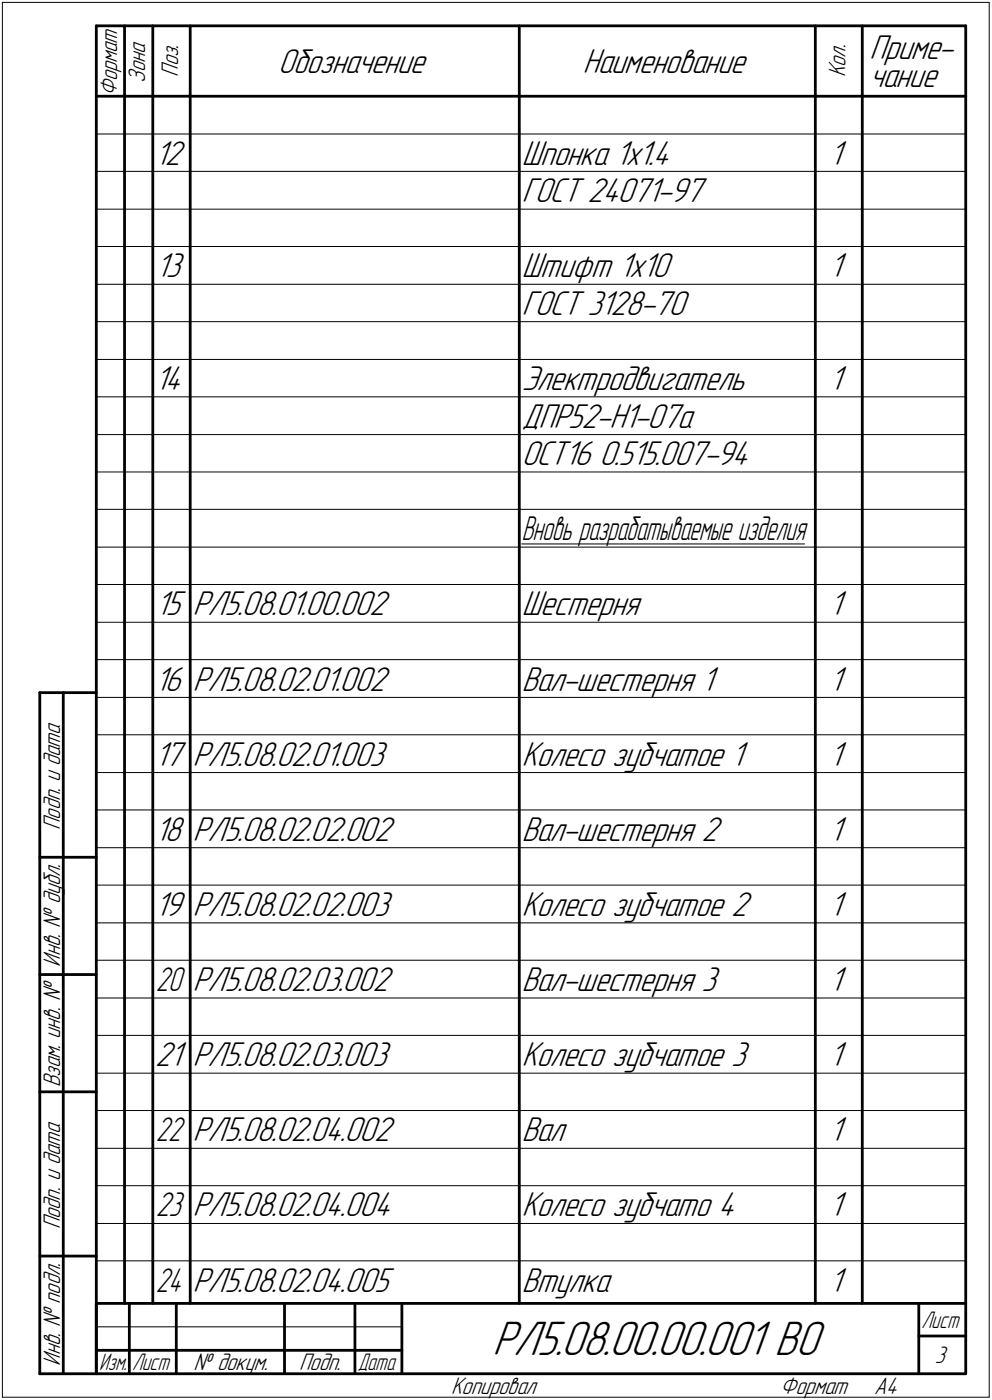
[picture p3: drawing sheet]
<svg xmlns="http://www.w3.org/2000/svg" width="211mm" height="298mm" viewBox="0 0 211 298" stroke-linecap="round" stroke-linejoin="round" font-family="sans-serif">
<defs><g id="words">
<text font-size="10.9" x="104.8" y="288.5">РЛ5.08.00.00.001 ВО</text>
<g font-size="7.8">
<text x="59.2" y="15.5">Обозначение</text>
<text x="124" y="15.5">Наименование</text>
<text x="185" y="12.6">Приме-</text>
<text x="185" y="18.5">чание</text>
<text x="33" y="35">12</text>
<text x="111" y="35">Шпонка 1x1.4</text>
<text x="176.5" y="35">1</text>
<text x="111" y="43">ГОСТ 24071-97</text>
<text x="33.1" y="59">13</text>
<text x="111" y="59">Штифт 1х10</text>
<text x="176.5" y="59">1</text>
<text x="111" y="67">ГОСТ 3128-70</text>
<text x="33" y="83">14</text>
<text x="111" y="83">Электродвигатель</text>
<text x="176.5" y="83">1</text>
<text x="111" y="91">ДПР52-Н1-07а</text>
<text x="111" y="99">ОСТ16</text>
<text x="127.5" y="99">0.515.007-94</text>
<text x="33.1" y="131">15</text>
<text x="41" y="131">РЛ5.08.01.00.002</text>
<text x="111" y="131">Шестерня</text>
<text x="176.5" y="131">1</text>
<text x="33" y="147">16</text>
<text x="41" y="147">РЛ5.08.02.01.002</text>
<text x="111" y="147">Вал-шестерня 1</text>
<text x="176.5" y="147">1</text>
<text x="33" y="163">17</text>
<text x="41" y="163">РЛ5.08.02.01.003</text>
<text x="111" y="163">Колесо зубчатое 1</text>
<text x="176.5" y="163">1</text>
<text x="33" y="179">18</text>
<text x="41" y="179">РЛ5.08.02.02.002</text>
<text x="111" y="179">Вал-шестерня 2</text>
<text x="176.5" y="179">1</text>
<text x="33" y="195">19</text>
<text x="41" y="195">РЛ5.08.02.02.003</text>
<text x="111" y="195">Колесо зубчатое 2</text>
<text x="176.5" y="195">1</text>
<text x="41" y="211">РЛ5.08.02.03.002</text>
<text x="111" y="211">Вал-шестерня 3</text>
<text x="176.5" y="211">1</text>
<text x="33" y="227">21</text>
<text x="41" y="227">РЛ5.08.02.03.003</text>
<text x="111" y="227">Колесо зубчатое 3</text>
<text x="176.5" y="227">1</text>
<text x="41" y="243">РЛ5.08.02.04.002</text>
<text x="111" y="243">Вал</text>
<text x="176.5" y="243">1</text>
<text x="41" y="259">РЛ5.08.02.04.004</text>
<text x="111" y="259">Колесо зубчато 4</text>
<text x="176.5" y="259">1</text>
<text x="41" y="275">РЛ5.08.02.04.005</text>
<text x="111" y="275">Втулка</text>
<text x="176.5" y="275">1</text>
</g>
<text font-size="7.7" x="33.1" y="259">23</text>
<g font-size="7.6">
<text x="111" y="115">Вновь разрабатываемые изделия</text>
<text x="33.2" y="211">20</text>
<text x="33.2" y="243">22</text>
<text x="33.2" y="275">24</text>
</g>
<g font-size="5.4">
<text x="30.9" y="17.7" transform="rotate(-90 30.9 17.7)">Зона</text>
<text x="37.9" y="16.4" transform="rotate(-90 37.9 16.4)">Поз.</text>
<text x="179.9" y="16.4" transform="rotate(-90 179.9 16.4)">Кол.</text>
<text x="24.9" y="20.5" transform="rotate(-90 24.9 20.5)">Формат</text>
<text x="12.8" y="176.7" transform="rotate(-90 12.8 176.7)">Подп. и дата</text>
<text x="12.8" y="205.8" transform="rotate(-90 12.8 205.8)">Инв. № дубл.</text>
<text x="12.8" y="231.6" transform="rotate(-90 12.8 231.6)">Взам. инв. №</text>
<text x="12.8" y="261.7" transform="rotate(-90 12.8 261.7)">Подп. и дата</text>
<text x="12.8" y="290.8" transform="rotate(-90 12.8 290.8)">Инв. № подл.</text>
<text x="41.2" y="291.8">№ докум.</text>
<text x="63.6" y="291.8">Подп.</text>
<text x="198.9" y="290.3">3</text>
<text x="96" y="296.8">Копировал</text>
<text x="166" y="296.8">Формат</text>
<text x="186" y="296.8">A4</text>
</g>
<g font-size="5.3">
<text x="196.1" y="282.8">Лист</text>
<text x="21.1" y="291.8">Изм.</text>
<text x="28.1" y="291.8">Лист</text>
<text x="76.1" y="291.8">Дата</text>
</g>
</g></defs>
<g fill="none" stroke="#000" stroke-width=".21">
<path d="M.5 .5v297zM.5 .5h210zM210.5 .5v297zM20.5 28.5h185zM20.5 36.5h185zM20.5 44.5h185zM20.5 52.5h185zM20.5 60.5h185zM20.5 68.5h185zM20.5 76.5h185zM20.5 84.5h185zM20.5 92.5h185z"/>
<path d="M20.5 100.5h185zM20.5 108.5h185zM20.5 116.5h185zM111 115.8h60.2zM20.5 124.5h185zM20.5 132.5h185zM20.5 140.5h185zM20.5 148.5h185zM20.5 156.5h185zM20.5 164.5h185zM20.5 172.5h185zM20.5 180.5h185z"/>
<path d="M20.5 188.5h185zM20.5 196.5h185zM20.5 204.5h185zM20.5 212.5h185zM20.5 220.5h185zM20.5 228.5h185zM20.5 236.5h185zM20.5 244.5h185zM20.5 252.5h185zM20.5 260.5h185zM20.5 268.5h185zM.5 297.5h210z"/>
<path d="M20.5 282.5h65z"/>
</g>
<g fill="none" stroke="#000" stroke-width=".59">
<path d="M20.5 5.5v287zM20.5 5.5h185zM26.5 5.5v272zM32.5 5.5v272zM40.5 5.5v272zM110.5 5.5v272zM173.5 5.5v272zM183.5 5.5v272zM205.5 5.5v287zM20.5 20.5h185zM8.5 147.5v145zM8.5 147.5h12z"/>
<path d="M13.5 147.5v145zM8.5 182.5h12zM8.5 207.5h12zM8.5 232.5h12zM8.5 267.5h12zM20.5 277.5h185zM20.5 277.5v15zM27.5 277.5v15zM37.5 277.5v15zM60.5 277.5v15zM75.5 277.5v15zM85.5 277.5v15z"/>
<path d="M195.5 277.5v15zM8.5 292.5h12zM20.5 292.5h185zM20.5 287.5h7zM27.5 287.5h10zM37.5 287.5h23zM60.5 287.5h15zM75.5 287.5h10zM195.5 284.5h10z"/>
</g>
<use href="#words"/>
</svg>
